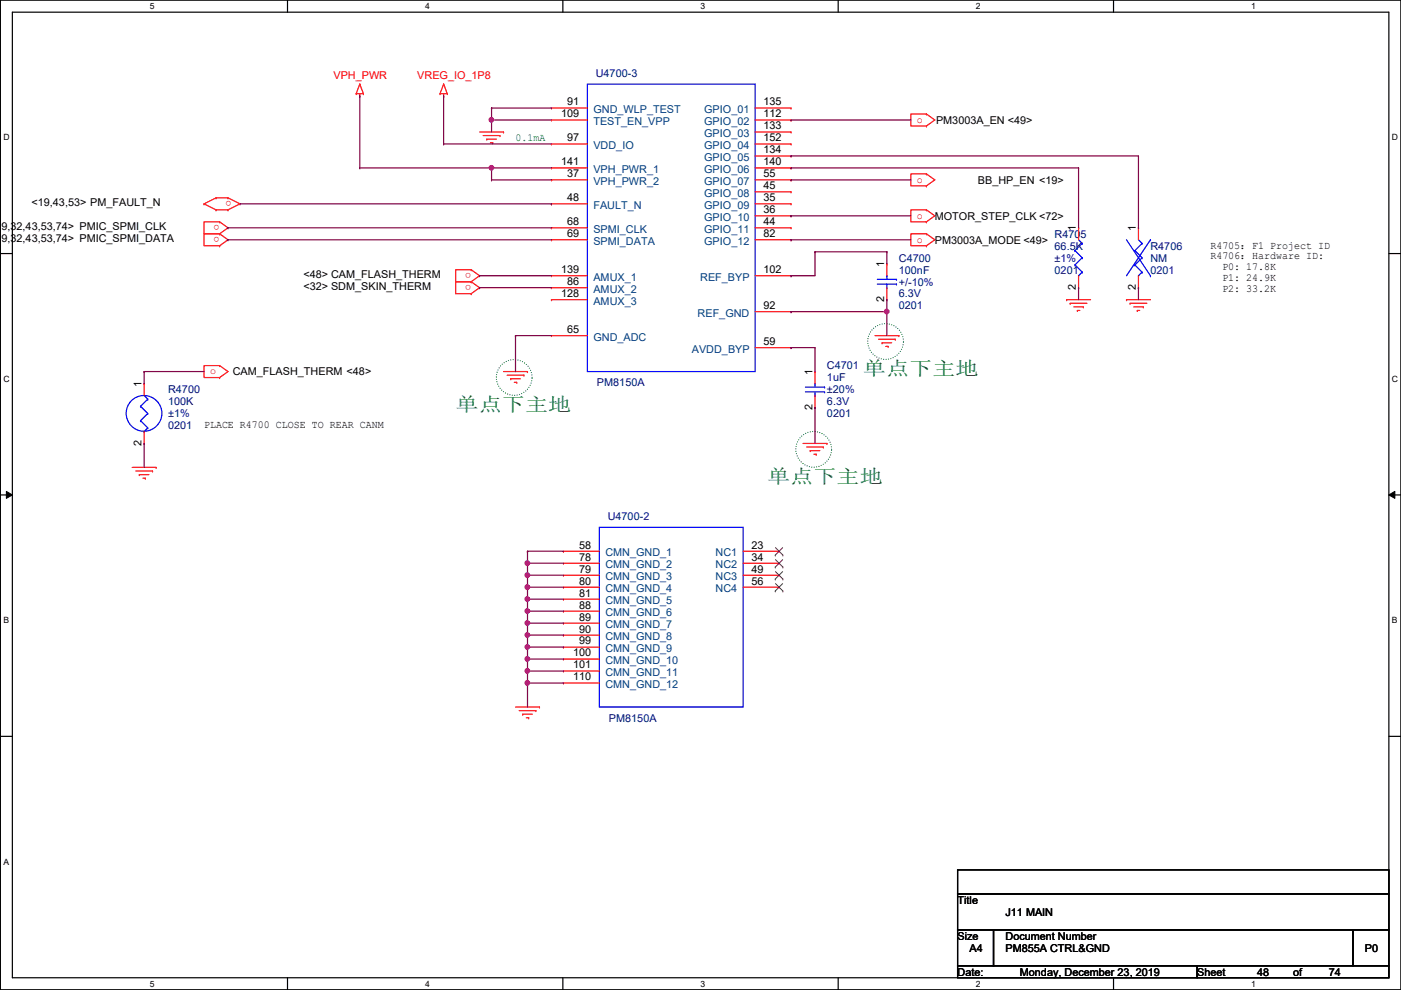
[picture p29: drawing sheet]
<svg xmlns="http://www.w3.org/2000/svg" width="297mm" height="210mm" viewBox="0 0 297 210" stroke-linecap="round" stroke-linejoin="round" font-family="sans-serif">
<defs><g id="words">
<g font-size="4.1" fill="#008000">
<text x="183" y="79.5">单单下下下</text>
<text x="96.6" y="87.1">单单下下下</text>
<text x="162.6" y="102.4">单单下下下</text>
</g>
<g font-size="2.3" fill="#f00">
<text x="70.7" y="16.8">VPH_PWR</text>
<text x="88.5" y="16.8">VREG_IO_1P8</text>
<text x="194.4" y="26">o</text>
<text x="194.4" y="38.7">o</text>
<text x="46.6" y="47.7" transform="rotate(180 46.6 47.7)">o</text>
<text x="49.1" y="42.6" transform="rotate(180 49.1 42.6)">o</text>
<text x="194.4" y="46.4">o</text>
<text x="46.6" y="50.2" transform="rotate(180 46.6 50.2)">o</text>
<text x="194.4" y="51.4">o</text>
<text x="99.9" y="57.8" transform="rotate(180 99.9 57.8)">o</text>
<text x="99.9" y="60.4" transform="rotate(180 99.9 60.4)">o</text>
<text x="44.5" y="79.4">o</text>
</g>
<g font-size="2.3" fill="#000080">
<text x="126.3" y="16.3">U4700-3</text>
<text x="223.6" y="50.4">R4705</text>
<text x="223.6" y="52.9">66.5K</text>
<text x="243.9" y="52.9">R4706</text>
<text x="190.6" y="55.5">C4700</text>
<text x="190.6" y="58">100nF</text>
<text x="223.6" y="55.5">±1%</text>
<text x="223.6" y="58">0201</text>
<text x="243.9" y="55.5">NM</text>
<text x="243.9" y="58">0201</text>
<text x="190.6" y="65.6">0201</text>
<text x="190.6" y="63.1">6.3V</text>
<text x="190.6" y="60.5">+/-10%</text>
<text x="35.6" y="83.4">R4700</text>
<text x="126.6" y="81.9">PM8150A</text>
<text x="175.3" y="78.3">C4701</text>
<text x="175.3" y="80.9">1uF</text>
<text x="175.3" y="83.4">±20%</text>
<text x="35.6" y="85.9">100K</text>
<text x="35.6" y="88.5">±1%</text>
<text x="175.3" y="88.5">0201</text>
<text x="175.3" y="85.9">6.3V</text>
<text x="35.6" y="91">0201</text>
<text x="128.9" y="110.3">U4700-2</text>
<text x="129.1" y="153">PM8150A</text>
</g>
<g font-size="2.3">
<text x="120.2" y="22.4">91</text>
<text x="161.9" y="22.4">135</text>
<text x="119" y="24.9">109</text>
<text x="120.2" y="30">97</text>
<text x="161.9" y="24.9">112</text>
<text x="161.9" y="27.4">133</text>
<text x="161.9" y="30">152</text>
<text x="198.5" y="26.2">PM3003A_EN &lt;49&gt;</text>
<text x="119" y="35.1">141</text>
<text x="161.9" y="32.5">134</text>
<text x="161.9" y="35.1">140</text>
<text x="120.2" y="37.6">37</text>
<text x="161.9" y="37.6">55</text>
<text x="161.9" y="40.1">45</text>
<text x="207.3" y="38.9">BB_HP_EN &lt;19&gt;</text>
<text x="6.7" y="43.8">&lt;19,43,53&gt; PM_FAULT_N</text>
<text x="120.2" y="42.7">48</text>
<text x="120.2" y="47.8">68</text>
<text x="161.9" y="42.7">35</text>
<text x="161.9" y="45.2">36</text>
<text x="161.9" y="47.8">44</text>
<text x="198.2" y="46.6">MOTOR_STEP_CLK &lt;72&gt;</text>
<text x="-1" y="48.9">19,32,43,53,74&gt; PMIC_SPMI_CLK</text>
<text x="-1" y="51.4">19,32,43,53,74&gt; PMIC_SPMI_DATA</text>
<text x="120.2" y="50.3">69</text>
<text x="161.9" y="50.3">82</text>
<text x="198.2" y="51.6">PM3003A_MODE &lt;49&gt;</text>
<text x="228.1" y="49.1" transform="rotate(-90 228.1 49.1)">1</text>
<text x="240.8" y="49.1" transform="rotate(-90 240.8 49.1)">1</text>
<text x="256.6" y="52.7">R4705：F1 Project ID</text>
<text x="64.3" y="59">&lt;48&gt; CAM_FLASH_THERM</text>
<text x="119" y="57.9">139</text>
<text x="161.9" y="57.9">102</text>
<text x="187.5" y="56.7" transform="rotate(-90 187.5 56.7)">1</text>
<text x="256.6" y="55">R4706：Hardware ID:</text>
<text x="259.2" y="57.3">P0: 17.8K</text>
<text x="259.2" y="59.6">P1: 24.9K</text>
<text x="64.3" y="61.6">&lt;32&gt; SDM_SKIN_THERM</text>
<text x="119" y="63">128</text>
<text x="120.2" y="60.5">86</text>
<text x="161.9" y="65.5">92</text>
<text x="187.5" y="64" transform="rotate(-90 187.5 64)">2</text>
<text x="228.1" y="61.5" transform="rotate(-90 228.1 61.5)">2</text>
<text x="240.8" y="61.5" transform="rotate(-90 240.8 61.5)">2</text>
<text x="259.2" y="61.8">P2: 33.2K</text>
<text x="120.2" y="70.6">65</text>
<text x="161.9" y="73.2">59</text>
<text x="30" y="82.1" transform="rotate(-90 30 82.1)">1</text>
<text x="49.4" y="79.6">CAM_FLASH_THERM &lt;48&gt;</text>
<text x="172.2" y="79.5" transform="rotate(-90 172.2 79.5)">1</text>
<text x="172.2" y="86.9" transform="rotate(-90 172.2 86.9)">2</text>
<text x="30" y="94.5" transform="rotate(-90 30 94.5)">2</text>
<text x="43.3" y="90.8">PLACE R4700 CLOSE TO REAR CANM</text>
<text x="122.8" y="116.3">58</text>
<text x="122.8" y="118.9">78</text>
<text x="159.3" y="116.3">23</text>
<text x="159.3" y="118.9">34</text>
<text x="122.8" y="121.4">79</text>
<text x="122.8" y="123.9">80</text>
<text x="159.3" y="121.4">49</text>
<text x="159.3" y="123.9">56</text>
<text x="122.8" y="126.5">81</text>
<text x="122.8" y="129">88</text>
<text x="122.8" y="131.6">89</text>
<text x="122.8" y="134.1">90</text>
<text x="122.8" y="136.6">99</text>
<text x="121.5" y="139.2">100</text>
<text x="121.5" y="141.7">101</text>
<text x="121.5" y="144.3">110</text>
<text x="203" y="191.6">Title</text>
<text x="213.2" y="194.1">J11 MAIN</text>
<text x="203" y="199.2">Size</text>
<text x="205.6" y="201.8">A4</text>
<text x="213.2" y="199.2">Document Number</text>
<text x="213.2" y="201.8">PM855A CTRL&amp;GND</text>
<text x="289.4" y="201.8">P0</text>
<text x="203" y="206.8">Date:</text>
<text x="216.2" y="206.8">Monday, December 23, 2019</text>
<text x="253.8" y="206.8">Sheet</text>
<text x="266.5" y="206.8">48</text>
<text x="274.1" y="206.8">of</text>
<text x="281.8" y="206.8">74</text>
</g>
<g font-size="2.3" fill="#004080">
<text x="125.8" y="24">GND_WLP_TEST</text>
<text x="149.3" y="24">GPIO_01</text>
<text x="125.8" y="26.5">TEST_EN_VPP</text>
<text x="149.3" y="26.5">GPIO_02</text>
<text x="149.3" y="29">GPIO_03</text>
<text x="125.8" y="31.6">VDD_IO</text>
<text x="149.3" y="31.6">GPIO_04</text>
<text x="149.3" y="34.1">GPIO_05</text>
<text x="125.8" y="36.7">VPH_PWR_1</text>
<text x="125.8" y="39.2">VPH_PWR_2</text>
<text x="149.3" y="36.7">GPIO_06</text>
<text x="149.3" y="39.2">GPIO_07</text>
<text x="149.3" y="41.7">GPIO_08</text>
<text x="125.8" y="44.3">FAULT_N</text>
<text x="149.3" y="44.3">GPIO_09</text>
<text x="149.3" y="46.8">GPIO_10</text>
<text x="125.8" y="49.4">SPMI_CLK</text>
<text x="125.8" y="51.9">SPMI_DATA</text>
<text x="149.3" y="49.4">GPIO_11</text>
<text x="149.3" y="51.9">GPIO_12</text>
<text x="125.8" y="59.5">AMUX_1</text>
<text x="148.5" y="59.5">REF_BYP</text>
<text x="125.8" y="62.1">AMUX_2</text>
<text x="125.8" y="64.6">AMUX_3</text>
<text x="147.9" y="67.1">REF_GND</text>
<text x="125.8" y="72.2">GND_ADC</text>
<text x="146.7" y="74.8">AVDD_BYP</text>
<text x="128.3" y="117.9">CMN_GND_1</text>
<text x="151.7" y="117.9">NC1</text>
<text x="128.3" y="120.5">CMN_GND_2</text>
<text x="128.3" y="125.6">CMN_GND_4</text>
<text x="128.3" y="123">CMN_GND_3</text>
<text x="151.7" y="120.5">NC2</text>
<text x="151.7" y="123">NC3</text>
<text x="151.7" y="125.6">NC4</text>
<text x="128.3" y="128.1">CMN_GND_5</text>
<text x="128.3" y="130.6">CMN_GND_6</text>
<text x="128.3" y="133.2">CMN_GND_7</text>
<text x="128.3" y="135.7">CMN_GND_8</text>
<text x="128.3" y="138.3">CMN_GND_9</text>
<text x="128.3" y="140.8">CMN_GND_10</text>
<text x="128.3" y="143.3">CMN_GND_11</text>
<text x="128.3" y="145.9">CMN_GND_12</text>
</g>
<text font-size="2.3" fill="#008000" x="109.3" y="29.8">0.1mA</text>
<g font-size="1.8">
<text x="31.8" y="1.9">5</text>
<text x="90.1" y="1.9">4</text>
<text x="148.5" y="1.9">3</text>
<text x="206.9" y="1.9">2</text>
<text x="265.3" y="1.9">1</text>
<text x=".7" y="29.8">D</text>
<text x="295.1" y="29.8">D</text>
<text x=".7" y="80.9">C</text>
<text x="295.1" y="80.9">C</text>
<text x=".7" y="132.1">B</text>
<text x="295.1" y="132.1">B</text>
<text x=".7" y="183.3">A</text>
<text x="31.8" y="209.2">5</text>
<text x="90.1" y="209.2">4</text>
<text x="148.5" y="209.2">3</text>
<text x="206.9" y="209.2">2</text>
<text x="265.3" y="209.2">1</text>
</g>
</g></defs>
<path d="M.1 0h296.9v209.8h-296.9zM2.6 2.6h291.9v204.7h-291.9z" fill="none" stroke="#000" stroke-width=".25"/>
<g fill="#fff">
<path d="M31.8 .3h1v2h-1z"/>
<path d="M31.8 207.6h1v1.9h-1z"/>
</g>
<path d="M61 0v2.6M61 207.3v2.5" fill="none" stroke="#000" stroke-width=".25"/>
<g fill="#fff">
<path d="M90.1 .3h1v2h-1z"/>
<path d="M90.1 207.6h1v1.9h-1z"/>
</g>
<path d="M119.3 0v2.6M119.3 207.3v2.5" fill="none" stroke="#000" stroke-width=".25"/>
<g fill="#fff">
<path d="M148.5 .3h1v2h-1z"/>
<path d="M148.5 207.6h1v1.9h-1z"/>
</g>
<path d="M177.7 0v2.6M177.7 207.3v2.5" fill="none" stroke="#000" stroke-width=".25"/>
<g fill="#fff">
<path d="M206.9 .3h1v2h-1z"/>
<path d="M206.9 207.6h1v1.9h-1z"/>
</g>
<path d="M236.1 0v2.6M236.1 207.3v2.5" fill="none" stroke="#000" stroke-width=".25"/>
<g fill="#fff">
<path d="M265.3 .3h.9v2h-.9z"/>
<path d="M265.3 207.6h.9v1.9h-.9z"/>
<path d="M.7 28.2h1.3v1.9h-1.3z"/>
<path d="M295.1 28.2h1.3v1.9h-1.3z"/>
<path d="M.7 79.3h1.3v2h-1.3z"/>
<path d="M295.1 79.3h1.3v2h-1.3z"/>
</g>
<path d="M.1 53.8h2.5M294.5 53.8h2.5" fill="none" stroke="#000" stroke-width=".25"/>
<g fill="#fff">
<path d="M.7 130.5h1.2v2h-1.2z"/>
<path d="M295.1 130.5h1.2v2h-1.2z"/>
</g>
<path d="M.1 104.9h2.5M294.5 104.9h2.5" fill="none" stroke="#000" stroke-width=".25"/>
<path d="M1.4 104.2l1.2 .7-1.2 .8zM294.5 104.9l1.2-.7v1.5z" fill="#000"/>
<path d="M1.4 104.2l1.2 .7-1.2 .8zM294.5 104.9l1.2-.7v1.5z" fill="none" stroke="#000" stroke-width=".21"/>
<path d="M.7 181.7h1.2v2h-1.2z" fill="#fff"/>
<path d="M.1 156.1h2.5M294.5 156.1h2.5M203 184.4h91.5v5.1h-91.5zM203 189.5h91.5v7.6h-91.5zM203 197.1h7.6v7.7h-7.6zM210.6 197.1h76.2v7.7h-76.2zM286.8 197.1h7.7v7.7h-7.7zM203 204.8h50.8v2.5h-50.8zM253.8 204.8h40.7v2.5h-40.7z" fill="none" stroke="#000" stroke-width=".25"/>
<g fill="none" stroke="#008000" stroke-width=".25" stroke-dasharray="0 .5">
<circle cx="187.8" cy="72.4" r="3.8"/>
<circle cx="109" cy="80" r="3.8"/>
<circle cx="172.5" cy="95.3" r="3.8"/>
</g>
<g fill="none" stroke="#f00" stroke-width=".25">
<path d="M75.5 19.9h.1M75.5 19.9h1.5M76.3 17.8h.1M76.3 19.9v.5M76.3 17.8l.7 2.1M76.3 17.8l-.8 2.1M77 19.9h.1M93.3 19.9h.1M93.3 19.9h1.5M94.1 17.8h.1M94.1 19.9v.5M94.1 17.8l.7 2.1"/>
<path d="M94.1 17.8l-.8 2.1M94.8 19.9h.1M76.3 20.4h.1M94.1 20.4h.1M101.7 28h5.1M102.4 28.7h3.6M103.2 29.5h.1M103.2 29.5h2M104 30.3h.5M104.5 30.3h.1M106 28.7h.1M106.8 28h.1"/>
<path d="M116.9 22.9h.1M116.9 25.4h.1M116.9 30.5h.1M116.9 35.6h.1M116.9 38.1h.1M116.9 22.9h7.6M116.9 25.4h7.6M116.9 30.5h7.6M116.9 35.6h7.6M116.9 38.1h7.6M160.1 38.1h7.6M160.1 28h7.6"/>
<path d="M160.1 22.9h7.6M160.1 25.4h7.6M160.1 30.5h7.6M160.1 35.6h7.6M160.1 33.1h7.6M167.7 38.1h.1M167.7 22.9h.1M167.7 25.4h.1M167.7 28h.1M167.7 30.5h.1M167.7 33.1h.1M167.7 35.6h.1"/>
<path d="M196.4 36.9h.1M196.4 39.4h.1M196.4 36.9h-3.3v2.5h3.3M196.4 24.2h.1M196.4 26.7h.1M196.4 24.2h-3.3v2.5h3.3M196.4 36.9l1.8 1.2-1.8 1.3M196.4 24.2l1.8 1.2-1.8 1.3M43.3 43.2h.1M43.3 43.2l2.5 1.3M45.8 44.5h.1M45.8 42h.1"/>
<path d="M45.8 44.5h2.5M45.8 42l-2.5 1.2M45.8 42h2.5M46.6 49.6h.1M46.6 47h.1M46.6 47h-3.3v2.6h3.3M46.6 52.1h.1M46.6 49.6h-3.3v2.5h3.3M46.6 47l1.7 1.3-1.7 1.3M46.6 49.6l1.7 1.2-1.7 1.3M48.3 44.5h.1M48.3 42h.1"/>
<path d="M48.3 42l2.6 1.2M50.9 43.2h.1M50.9 43.2l-2.6 1.3M99.9 59.7h.1M99.9 59.7h-3.3v2.6h3.3M99.9 57.2h.1M99.9 57.2h-3.3v2.5h3.3M99.9 59.7l1.8 1.3-1.8 1.3M99.9 57.2l1.8 1.3-1.8 1.2M116.9 43.2h.1M116.9 48.3h.1M116.9 50.8h.1"/>
<path d="M116.9 58.5h.1M116.9 43.2h7.6M116.9 48.3h7.6M116.9 50.8h7.6M116.9 58.5h7.6M160.1 43.2h7.6M160.1 48.3h7.6M160.1 50.8h7.6M160.1 58.5h7.6M160.1 40.7h7.6M160.1 45.8h7.6M167.7 40.7h.1"/>
<path d="M167.7 43.2h.1M167.7 45.8h.1M167.7 48.3h.1M167.7 50.8h.1M167.7 58.5h.1M188 55.9h.1M188 55.9v2.6M196.4 44.5h.1M196.4 47h.1M196.4 44.5h-3.3v2.5h3.3M196.4 49.6h.1M196.4 52.1h.1"/>
<path d="M196.4 49.6h-3.3v2.5h3.3M196.4 44.5l1.8 1.3-1.8 1.2M196.4 49.6l1.8 1.2-1.8 1.3M228.7 48.3h.1M228.7 48.3v2.5M228.7 58.5v2.5M241.4 48.3h.1M241.4 48.3v2.5M241.4 58.5v2.5M46.6 77.5h.1M46.6 77.5h-3.3v2.6h3.3M46.6 77.5l1.7 1.3-1.7 1.3"/>
<path d="M99.9 62.3h.1M106.8 78.8h5M107.5 79.5h3.6M111.1 79.5h.1M111.8 78.8h.1M116.9 61h.1M116.9 63.5h.1M116.9 71.2h.1M116.9 71.2h7.6M116.9 63.5h7.6M116.9 61h7.6M160.1 66.1h7.6"/>
<path d="M160.1 73.7h7.6M167.7 66.1h.1M167.7 73.7h.1M172.8 78.8h.1M172.8 78.8v2.5M185.5 71.2h5.1M186.3 71.9h3.5M187 72.7h.1M187 72.7h2.1M187.8 73.4h.5M188 63.5h.1M188 61v2.5"/>
<path d="M188.3 73.4h.1M189.8 71.9h.1M190.6 71.2h.1M226.1 63.5h.1M226.1 63.5h5.1M226.9 64.3h.1M226.9 64.3h3.6M227.7 65.1h2M228.4 65.8h.1M228.4 65.8h.5M228.7 61h.1M229.7 65.1h.1"/>
<path d="M238.8 63.5h.1M238.8 63.5h5.1M239.6 64.3h.1M239.6 64.3h3.6M240.4 65.1h2M241.1 65.8h.1M241.1 65.8h.5M241.4 61h.1M242.4 65.1h.1M28 99.1h5.1M28.8 99.9h3.5M30.6 81.3h.1"/>
<path d="M30.6 94h.1M30.6 81.3v2.6M30.6 91.5v2.5M32.3 99.9h.1M33.1 99.1h.1M46.6 80.1h.1M108.3 80.3h.1M108.3 80.3h2M109 81.1h.6M109.6 81.1h.1M170.3 94h5M171 94.8h3.6"/>
<path d="M171.8 95.5h.1M171.8 95.5h2M172.5 96.3h.6M172.8 86.4h.1M172.8 83.9v2.5M173.1 96.3h.1M174.6 94.8h.1M175.3 94h.1M29.5 100.6h.1M29.5 100.6h2.1M30.3 101.4h.5M30.8 101.4h.1"/>
<path d="M119.5 116.9h.1M119.5 119.4h.1M119.5 116.9h7.6M119.5 119.4h7.6M157.6 116.9h7.6M157.6 119.4h7.6M165.2 116.9h.1M165.2 119.4h.1M119.5 122h.1M119.5 124.5h.1M119.5 127h.1M119.5 129.6h.1"/>
<path d="M119.5 132.1h.1M119.5 134.7h.1M119.5 137.2h.1M119.5 139.7h.1M119.5 122h7.6M119.5 124.5h7.6M119.5 127h7.6M119.5 129.6h7.6M119.5 132.1h7.6M119.5 134.7h7.6M119.5 137.2h7.6M119.5 139.7h7.6"/>
<path d="M157.6 122h7.6M157.6 124.5h7.6M165.2 122h.1M165.2 124.5h.1M109.3 149.9h5.1M110.1 150.7h3.5M110.8 151.4h.1M110.8 151.4h2.1M111.6 152.2h.5M112.1 152.2h.1M113.6 150.7h.1M114.4 149.9h.1"/>
<path d="M119.5 142.3h.1M119.5 144.8h.1M119.5 142.3h7.6M119.5 144.8h7.6"/>
</g>
<g fill="none" stroke="#00f" stroke-width=".25">
<path d="M124.5 17.8h35.6v61h-35.6zM186 59.2h4.1M188 58.5h.1M188 58.5v.7M190.1 59.2h.1M227.9 53.1h.1M227.9 56.2h.1M227.9 53.1l1.5 1.6M227.9 56.2l1.5 1.5M228.7 58.5h.1M228.7 50.8l.7 .8M229.4 51.6h.1"/>
<path d="M229.4 54.7h.1M229.4 57.7h.1M229.4 51.6l-1.5 1.5M229.4 54.7l-1.5 1.5M229.4 57.7l-.7 .8M238.8 50.8l5.1 7.7M240.6 53.1h.1M240.6 56.2h.1M240.6 53.1l1.5 1.6M240.6 56.2l1.5 1.5M241.4 58.5h.1M241.4 50.8l.7 .8"/>
<path d="M242.1 51.6h.1M242.1 54.7h.1M242.1 57.7h.1M242.1 51.6l-1.5 1.5M242.1 54.7l-1.5 1.5M242.1 57.7l-.7 .8M243.9 50.8h.1M243.9 58.5h.1M243.9 50.8l-5.1 7.7M186 60.2h4.1M188 61h.1M188 60.2v.8"/>
<path d="M190.1 60.2h.1M29.8 86.1h.1M29.8 89.2h.1M29.8 86.1l1.5 1.6M29.8 89.2l1.5 1.5M30.6 91.5h.1M30.6 83.9l.7 .7M31.3 84.6h.1M31.3 87.7h.1M31.3 90.7h.1M31.3 84.6l-1.5 1.5M31.3 87.7l-1.5 1.5"/>
<path d="M31.3 90.7l-.7 .8M170.8 82.1h4M170.8 83.1h4M172.8 81.3h.1M172.8 83.9h.1M172.8 81.3v.8M172.8 83.1v.8M174.8 82.1h.1M174.8 83.1h.1M127.1 111.8h30.5v38.1h-30.5z"/>
<circle cx="30.5" cy="87.6" r="3.8"/>
</g>
<g fill="none" stroke="#804000" stroke-width=".21">
<path d="M164.4 117.7h.1M164.4 116.1l1.6 1.6M164.4 118.7l1.6 1.5M165.9 116.1l-1.5 1.6M165.9 118.7l-1.5 1.5M166 117.7h.1M164.4 120.2h.1M164.4 122.8h.1M164.4 125.3h.1M164.4 121.2l1.6 1.6M164.4 123.7l1.6 1.6M165.9 121.2l-1.5 1.6"/>
<path d="M165.9 123.7l-1.5 1.6M166 120.2h.1M166 122.8h.1M166 125.3h.1"/>
</g>
<path d="M50.9 43.2h66M116.9 43.2h.1M172.8 53.4h.1M172.8 53.4h15.2M188 53.4h.1M188 53.4v2.5M167.7 66.1h.1M188 63.5h.1M188 63.5v2.6h-20.3M172.8 86.4h.1M172.8 86.4v7.6" fill="none" stroke="#800040" stroke-width=".25"/>
<circle cx="188" cy="66.1" r=".49" fill="#f0f"/>
<circle cx="188" cy="66.1" r=".49" fill="none" stroke="#f0f" stroke-width=".25"/>
<path d="M104.2 22.9h.1M104.2 25.4h.1M104.2 22.9v2.5M104.2 22.9h12.7M104.2 25.4h12.7M172.8 73.7h.1M172.8 73.7v5.1M188 66.1h.1M188 66.1v5.1" fill="none" stroke="#800040" stroke-width=".25"/>
<circle cx="104.2" cy="25.4" r=".49" fill="#f0f"/>
<circle cx="104.2" cy="25.4" r=".49" fill="none" stroke="#f0f" stroke-width=".25"/>
<path d="M76.3 20.4h.1M76.3 35.6h.1M76.3 20.4v15.2M76.3 35.6h27.9M94.1 20.4h.1M94.1 30.5h.1M94.1 20.4v10.1M94.1 30.5h22.8M104.2 25.4h.1M104.2 25.4v2.6" fill="none" stroke="#800040" stroke-width=".25"/>
<circle cx="104.2" cy="35.6" r=".49" fill="#f0f"/>
<circle cx="104.2" cy="35.6" r=".49" fill="none" stroke="#f0f" stroke-width=".25"/>
<g fill="none" stroke="#800040" stroke-width=".25">
<path d="M104.2 38.1h.1M104.2 35.6h.1M104.2 38.1h12.7M104.2 35.6v2.5M104.2 35.6h12.7M48.3 48.3h.1M48.3 50.8h.1M48.3 48.3h68.6M48.3 50.8h68.6M101.7 58.5h.1M101.7 58.5h15.2M167.7 58.5h.1"/>
<path d="M172.8 53.4h.1M172.8 53.4v5.1h-5.1M30.6 78.8h.1M30.6 78.8v2.5M30.6 78.8h12.7M101.7 61h.1M101.7 61h15.2M109.3 71.2h.1M109.3 71.2v7.6M109.3 71.2h7.6M167.7 73.7h.1M167.7 73.7h5.1"/>
<path d="M30.6 94h.1M30.6 94v5.1M111.8 116.9h.1M111.8 119.4h.1M111.8 116.9v17.8M111.8 122h.1M111.8 124.5h.1M111.8 127h.1M111.8 129.6h.1M111.8 132.1h.1M111.8 144.8h.1M111.8 144.8v5.1"/>
</g>
<circle cx="111.8" cy="134.6" r=".49" fill="#f0f"/>
<circle cx="111.8" cy="134.6" r=".49" fill="none" stroke="#f0f" stroke-width=".25"/>
<path d="M111.8 134.7h.1M111.8 137.2h.1M111.8 139.7h.1M111.8 134.7v10.1M111.8 142.3h.1M111.8 144.8h.1M111.8 144.8h7.7" fill="none" stroke="#800040" stroke-width=".25"/>
<circle cx="111.8" cy="144.8" r=".49" fill="#f0f"/>
<circle cx="111.8" cy="144.8" r=".49" fill="none" stroke="#f0f" stroke-width=".25"/>
<path d="M111.8 116.9h.1M111.8 119.4h.1M111.8 116.9h7.7M111.8 119.4h7.7" fill="none" stroke="#800040" stroke-width=".25"/>
<circle cx="111.8" cy="119.4" r=".49" fill="#f0f"/>
<circle cx="111.8" cy="119.4" r=".49" fill="none" stroke="#f0f" stroke-width=".25"/>
<path d="M111.8 122h.1M111.8 122h7.7" fill="none" stroke="#800040" stroke-width=".25"/>
<circle cx="111.8" cy="121.9" r=".49" fill="#f0f"/>
<circle cx="111.8" cy="121.9" r=".49" fill="none" stroke="#f0f" stroke-width=".25"/>
<path d="M111.8 124.5h.1M111.8 124.5h7.7" fill="none" stroke="#800040" stroke-width=".25"/>
<circle cx="111.8" cy="124.5" r=".49" fill="#f0f"/>
<circle cx="111.8" cy="124.5" r=".49" fill="none" stroke="#f0f" stroke-width=".25"/>
<path d="M111.8 127h.1M111.8 127h7.7" fill="none" stroke="#800040" stroke-width=".25"/>
<circle cx="111.8" cy="127" r=".49" fill="#f0f"/>
<circle cx="111.8" cy="127" r=".49" fill="none" stroke="#f0f" stroke-width=".25"/>
<path d="M111.8 129.6h.1M111.8 129.6h7.7" fill="none" stroke="#800040" stroke-width=".25"/>
<circle cx="111.8" cy="129.6" r=".49" fill="#f0f"/>
<circle cx="111.8" cy="129.6" r=".49" fill="none" stroke="#f0f" stroke-width=".25"/>
<path d="M111.8 132.1h.1M111.8 132.1h7.7" fill="none" stroke="#800040" stroke-width=".25"/>
<circle cx="111.8" cy="132.1" r=".49" fill="#f0f"/>
<circle cx="111.8" cy="132.1" r=".49" fill="none" stroke="#f0f" stroke-width=".25"/>
<path d="M111.8 134.7h.1M111.8 137.2h.1M111.8 134.7h7.7M111.8 137.2h7.7" fill="none" stroke="#800040" stroke-width=".25"/>
<circle cx="111.8" cy="137.2" r=".49" fill="#f0f"/>
<circle cx="111.8" cy="137.2" r=".49" fill="none" stroke="#f0f" stroke-width=".25"/>
<path d="M111.8 139.7h.1M111.8 139.7h7.7" fill="none" stroke="#800040" stroke-width=".25"/>
<circle cx="111.8" cy="139.7" r=".49" fill="#f0f"/>
<circle cx="111.8" cy="139.7" r=".49" fill="none" stroke="#f0f" stroke-width=".25"/>
<path d="M111.8 142.3h.1M111.8 142.3h7.7" fill="none" stroke="#800040" stroke-width=".25"/>
<circle cx="111.8" cy="142.3" r=".49" fill="#f0f"/>
<circle cx="111.8" cy="142.3" r=".49" fill="none" stroke="#f0f" stroke-width=".25"/>
<g fill="none" stroke="#800040" stroke-width=".25">
<path d="M167.7 35.6h.1M167.7 38.1h.1M167.7 25.4h.1M167.7 33.1h.1M167.7 35.6h61M167.7 38.1h25.4M167.7 25.4h25.4M167.7 33.1h73.7v15.2M228.7 35.6h.1M228.7 35.6v12.7M167.7 45.8h.1M167.7 50.8h.1"/>
<path d="M167.7 45.8h25.4M167.7 50.8h25.4M241.4 48.3h.1M228.7 61h.1M228.7 61v2.5M241.4 61h.1M241.4 61v2.5"/>
</g>
<circle cx="188" cy="66.1" r=".49" fill="#f0f"/>
<circle cx="188" cy="66.1" r=".49" fill="none" stroke="#f0f" stroke-width=".25"/>
<circle cx="104.2" cy="25.4" r=".49" fill="#f0f"/>
<circle cx="104.2" cy="25.4" r=".49" fill="none" stroke="#f0f" stroke-width=".25"/>
<circle cx="104.2" cy="35.6" r=".49" fill="#f0f"/>
<circle cx="104.2" cy="35.6" r=".49" fill="none" stroke="#f0f" stroke-width=".25"/>
<circle cx="111.8" cy="134.6" r=".49" fill="#f0f"/>
<circle cx="111.8" cy="134.6" r=".49" fill="none" stroke="#f0f" stroke-width=".25"/>
<circle cx="111.8" cy="144.8" r=".49" fill="#f0f"/>
<circle cx="111.8" cy="144.8" r=".49" fill="none" stroke="#f0f" stroke-width=".25"/>
<circle cx="111.8" cy="119.4" r=".49" fill="#f0f"/>
<circle cx="111.8" cy="119.4" r=".49" fill="none" stroke="#f0f" stroke-width=".25"/>
<circle cx="111.8" cy="121.9" r=".49" fill="#f0f"/>
<circle cx="111.8" cy="121.9" r=".49" fill="none" stroke="#f0f" stroke-width=".25"/>
<circle cx="111.8" cy="124.5" r=".49" fill="#f0f"/>
<circle cx="111.8" cy="124.5" r=".49" fill="none" stroke="#f0f" stroke-width=".25"/>
<circle cx="111.8" cy="127" r=".49" fill="#f0f"/>
<circle cx="111.8" cy="127" r=".49" fill="none" stroke="#f0f" stroke-width=".25"/>
<circle cx="111.8" cy="129.6" r=".49" fill="#f0f"/>
<circle cx="111.8" cy="129.6" r=".49" fill="none" stroke="#f0f" stroke-width=".25"/>
<circle cx="111.8" cy="132.1" r=".49" fill="#f0f"/>
<circle cx="111.8" cy="132.1" r=".49" fill="none" stroke="#f0f" stroke-width=".25"/>
<circle cx="111.8" cy="137.2" r=".49" fill="#f0f"/>
<circle cx="111.8" cy="137.2" r=".49" fill="none" stroke="#f0f" stroke-width=".25"/>
<circle cx="111.8" cy="139.7" r=".49" fill="#f0f"/>
<circle cx="111.8" cy="139.7" r=".49" fill="none" stroke="#f0f" stroke-width=".25"/>
<circle cx="111.8" cy="142.3" r=".49" fill="#f0f"/>
<circle cx="111.8" cy="142.3" r=".49" fill="none" stroke="#f0f" stroke-width=".25"/>
<use href="#words"/>
</svg>
